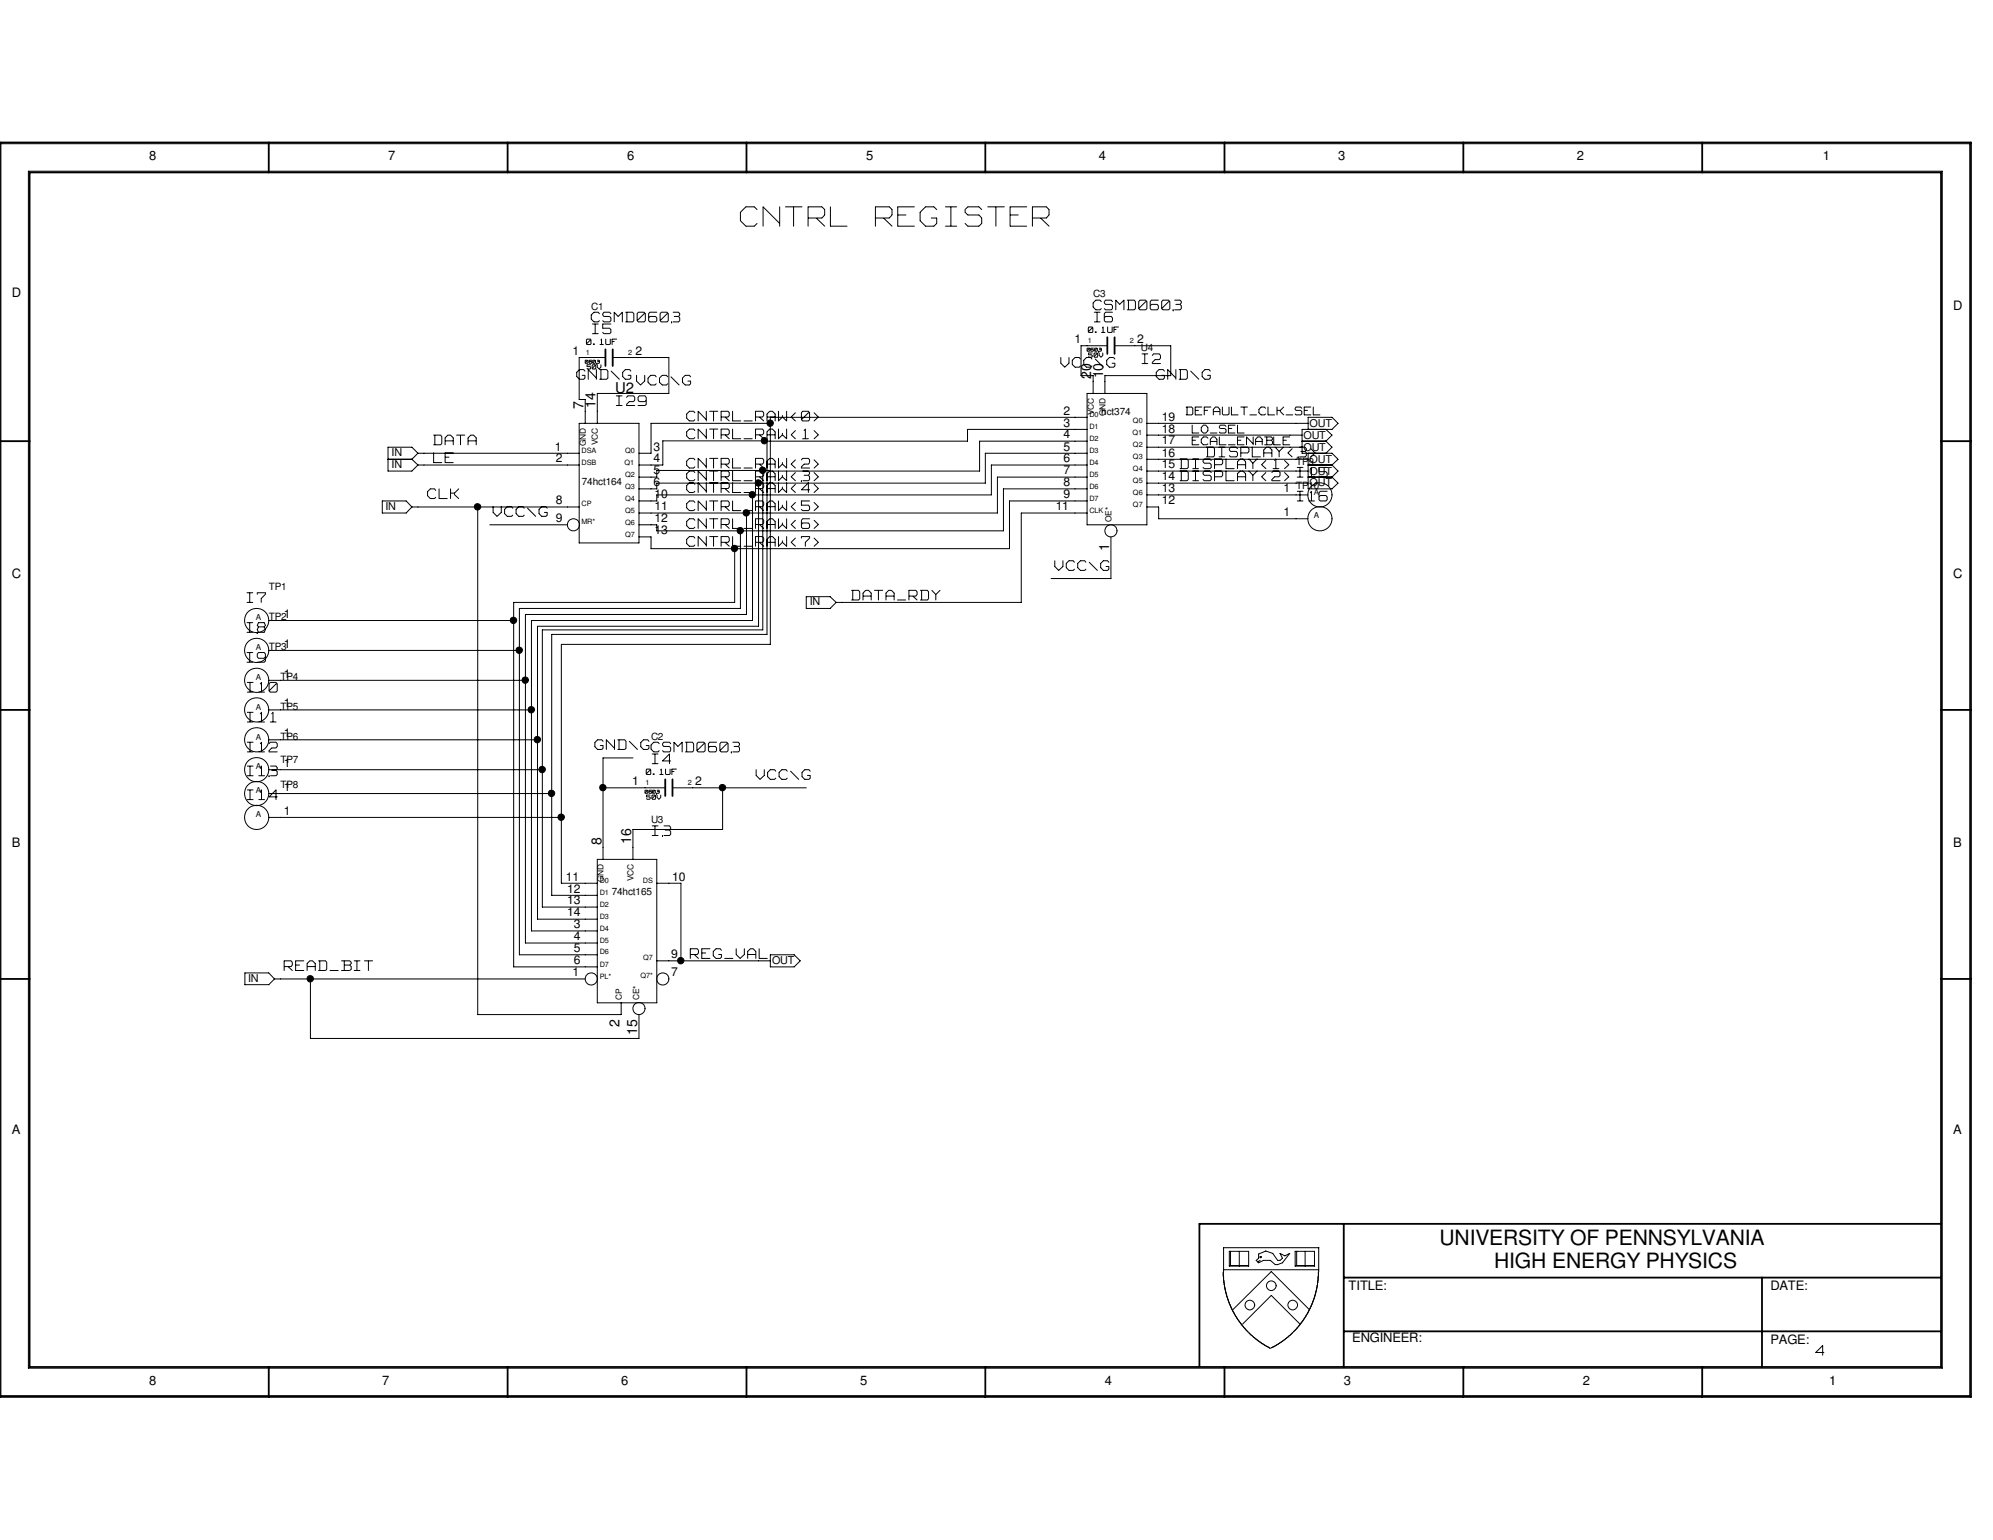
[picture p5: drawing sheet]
<svg xmlns="http://www.w3.org/2000/svg" width="279mm" height="216mm" viewBox="0 0 279 216" stroke-linecap="round" stroke-linejoin="round" font-family="sans-serif">
<defs><g id="words">
<text font-size="5.2" fill="#fff" x="103.8" y="32.3">CNTRL REGISTER</text>
<g font-size="3">
<text x="201.8" y="174.6">UNIVERSITY OF PENNSYLVANIA</text>
<text x="209.5" y="177.8">HIGH ENERGY PHYSICS</text>
</g>
<g font-size="2.6" fill="#fff">
<text x="82.9" y="45.4">CSMD0603</text>
<text x="83.1" y="47">I5</text>
<text x="153.2" y="43.7">CSMD0603</text>
<text x="153.4" y="45.4">I6</text>
<text x="80.9" y="53.4">GND\G</text>
<text x="148.7" y="51.7">VCC\G</text>
<text x="160.1" y="51.2">I2</text>
<text x="162.1" y="53.4">GND\G</text>
<text x="86.4" y="57.1">I29</text>
<text x="89.2" y="54.2">VCC\G</text>
<text x="96.3" y="59.3">CNTRL_RAW&lt;0&gt;</text>
<text x="60.8" y="62.6">DATA</text>
<text x="60.8" y="65.1">LE</text>
<text x="96.3" y="65.9">CNTRL_RAW&lt;2&gt;</text>
<text x="96.3" y="61.8">CNTRL_RAW&lt;1&gt;</text>
<text x="165.4" y="66">DISPLAY&lt;1&gt;</text>
<text x="169.1" y="64.3">DISPLAY&lt;3&gt;</text>
<text x="59.9" y="70.1">CLK</text>
<text x="96.3" y="67.6">CNTRL_RAW&lt;3&gt;</text>
<text x="96.3" y="69.3">CNTRL_RAW&lt;4&gt;</text>
<text x="96.3" y="71.8">CNTRL_RAW&lt;5&gt;</text>
<text x="165.4" y="67.6">DISPLAY&lt;2&gt; I15</text>
<text x="181.9" y="70.5">I16</text>
<text x="69.1" y="72.6">VCC\G</text>
<text x="96.3" y="74.3">CNTRL_RAW&lt;6&gt;</text>
<text x="96.3" y="76.8">CNTRL_RAW&lt;7&gt;</text>
<text x="147.9" y="80.2">VCC\G</text>
<text x="34.6" y="88.9">I8</text>
<text x="34.6" y="84.7">I7</text>
<text x="119.4" y="84.4">DATA_RDY</text>
<text x="34.6" y="93.1">I9</text>
<text x="34.7" y="97.3">I10</text>
<text x="34.7" y="101.5">I11</text>
<text x="34.7" y="105.7">I12</text>
<text x="83.4" y="105.3">GND\GCSMD0603</text>
<text x="91.4" y="107.3">I4</text>
<text x="34.7" y="109">I13</text>
<text x="34.7" y="112.4">I14</text>
<text x="106" y="109.5">VCC\G</text>
<text x="91.4" y="117.4">I3</text>
<text x="39.8" y="136.3">READ_BIT</text>
<text x="96.8" y="134.6">REG_VAL</text>
<text x="254.6" y="190.2">4</text>
</g>
<text font-size="2.1" x="86.2" y="55.2">U2</text>
<g font-size="2.1" fill="#fff">
<text x="166.3" y="58.4">DEFAULT_CLK_SEL</text>
<text x="167.1" y="62.6">ECAL_ENABLE</text>
<text x="167.1" y="60.9">LO_SEL</text>
</g>
<g font-size="2">
<text x="153" y="53.2" transform="rotate(-90 153 53.2)">20</text>
<text x="154.6" y="53" transform="rotate(-90 154.6 53)">10</text>
<text x="81.8" y="57.3" transform="rotate(-90 81.8 57.3)">7</text>
<text x="83.5" y="57.2" transform="rotate(-90 83.5 57.2)">14</text>
<text x="155.5" y="77.2" transform="rotate(-90 155.5 77.2)">1</text>
<text x="84.3" y="118.4" transform="rotate(-90 84.3 118.4)">8</text>
<text x="88.5" y="118.3" transform="rotate(-90 88.5 118.3)">16</text>
<text x="86.8" y="144" transform="rotate(-90 86.8 144)">2</text>
<text x="89.3" y="145.1" transform="rotate(-90 89.3 145.1)">15</text>
</g>
<g font-size="1.8">
<text x="20.9" y="22.5">8</text>
<text x="54.4" y="22.5">7</text>
<text x="87.9" y="22.5">6</text>
<text x="121.4" y="22.5">5</text>
<text x="154.1" y="22.5">4</text>
<text x="187.6" y="22.5">3</text>
<text x="221.1" y="22.5">2</text>
<text x="255.6" y="22.5">1</text>
<text x="1.7" y="41.7">D</text>
<text x="273.8" y="43.4">D</text>
<text x="1.7" y="81.1">C</text>
<text x="273.8" y="81.1">C</text>
<text x="1.7" y="118.7">B</text>
<text x="273.8" y="118.7">B</text>
<text x="1.7" y="159">A</text>
<text x="273.8" y="159">A</text>
<text x="189.1" y="180.9">TITLE:</text>
<text x="248.2" y="180.9">DATE:</text>
<text x="189.6" y="188.1">ENGINEER:</text>
<text x="248.2" y="188.4">PAGE:</text>
<text x="20.9" y="194.1">8</text>
<text x="53.6" y="194.1">7</text>
<text x="87.1" y="194.1">6</text>
<text x="120.6" y="194.1">5</text>
<text x="154.9" y="194.1">4</text>
<text x="188.4" y="194.1">3</text>
<text x="221.9" y="194.1">2</text>
<text x="256.4" y="194.1">1</text>
</g>
<g font-size="1.7">
<text x="80.3" y="49.7">1</text>
<text x="89.1" y="49.7">2</text>
<text x="150.6" y="48.1">1</text>
<text x="159.4" y="48.1">2</text>
<text x="149.1" y="59.8">3</text>
<text x="149.1" y="58.1">2</text>
<text x="162.9" y="59">19</text>
<text x="77.8" y="63.2">1</text>
<text x="77.9" y="64.8">2</text>
<text x="91.6" y="64.8">4</text>
<text x="91.6" y="63.2">3</text>
<text x="149.1" y="64.8">6</text>
<text x="149.1" y="63.2">5</text>
<text x="149.1" y="61.5">4</text>
<text x="162.9" y="65.7">15</text>
<text x="162.9" y="64">16</text>
<text x="162.9" y="62.3">17</text>
<text x="162.9" y="60.7">18</text>
<text x="77.9" y="70.7">8</text>
<text x="91.6" y="68.2">6</text>
<text x="91.6" y="66.5">5</text>
<text x="91.7" y="71.5">11</text>
<text x="91.7" y="69.8">10</text>
<text x="148" y="71.5">11</text>
<text x="149.1" y="69.8">9</text>
<text x="149.1" y="68.2">8</text>
<text x="149.1" y="66.5">7</text>
<text x="162.9" y="70.7">12</text>
<text x="162.9" y="69">13</text>
<text x="162.9" y="67.4">14</text>
<text x="179.9" y="69">1</text>
<text x="77.9" y="73.2">9</text>
<text x="91.7" y="74.9">13</text>
<text x="91.7" y="73.2">12</text>
<text x="179.9" y="72.3">1</text>
<text x="39.8" y="86.6">1</text>
<text x="39.8" y="95">1</text>
<text x="39.8" y="90.8">1</text>
<text x="39.8" y="99.1">1</text>
<text x="39.8" y="107.5">1</text>
<text x="39.8" y="103.3">1</text>
<text x="39.8" y="110.9">1</text>
<text x="88.6" y="110.1">1</text>
<text x="97.5" y="110.1">2</text>
<text x="39.8" y="114.3">1</text>
<text x="79.3" y="123.4">11</text>
<text x="79.5" y="125.1">12</text>
<text x="94.2" y="123.4">10</text>
<text x="79.5" y="128.5">14</text>
<text x="79.5" y="126.8">13</text>
<text x="80.4" y="131.8">4</text>
<text x="80.4" y="130.1">3</text>
<text x="80.3" y="136.9">1</text>
<text x="80.4" y="135.2">6</text>
<text x="80.4" y="133.5">5</text>
<text x="94.1" y="136.9">7</text>
<text x="94.1" y="134.3">9</text>
</g>
<g font-size="1.5" fill="#fff">
<text x="152.6" y="46.7">0.1UF</text>
<text x="82.2" y="48.4">0.1UF</text>
<text x="90.6" y="108.7">0.1UF</text>
</g>
<g font-size="1.5">
<text x="183.6" y="59.9">OUT</text>
<text x="54.9" y="65.6">IN</text>
<text x="54.9" y="64">IN</text>
<text x="182.8" y="63.2">OUT</text>
<text x="182.8" y="61.5">OUT</text>
<text x="54.1" y="71.5">IN</text>
<text x="183.6" y="68.2">OUT</text>
<text x="183.6" y="66.5">OUT</text>
<text x="113.5" y="84.9">IN</text>
<text x="34.8" y="137.7">IN</text>
<text x="108.2" y="135.2">OUT</text>
</g>
<g font-size="1.4">
<text x="153.2" y="41.7">C3</text>
<text x="82.9" y="43.4">C1</text>
<text x="159.9" y="49.3">U4</text>
<text x="154.4" y="58.2">hct374</text>
<text x="181.7" y="65.2">TP9OUT</text>
<text x="81.6" y="67.9">74hct164</text>
<text x="181.7" y="68.5">TP10</text>
<text x="37.7" y="82.8">TP1</text>
<text x="37.7" y="87">TP2</text>
<text x="37.7" y="91.1">TP3</text>
<text x="39.3" y="95.3">TP4</text>
<text x="39.3" y="99.5">TP5</text>
<text x="39.3" y="107">TP7</text>
<text x="39.3" y="103.7">TP6</text>
<text x="91.3" y="103.7">C2</text>
<text x="39.3" y="110.4">TP8</text>
<text x="91.3" y="115.4">U3</text>
<text x="85.8" y="125.5">74hct165</text>
</g>
<g font-size="1.2" fill="#fff">
<text x="82.3" y="51.9">50V</text>
<text x="152.6" y="50.2">50V</text>
<text x="90.6" y="112.2">50V</text>
</g>
<g font-size="1.2">
<text x="153.3" y="58.3" transform="rotate(-90 153.3 58.3)">VCC</text>
<text x="155" y="58.4" transform="rotate(-90 155 58.4)">GND</text>
<text x="82.1" y="62.6" transform="rotate(-90 82.1 62.6)">GND</text>
<text x="83.8" y="62.4" transform="rotate(-90 83.8 62.4)">VCC</text>
<text x="155.8" y="73.2" transform="rotate(-90 155.8 73.2)">OE*</text>
<text x="84.6" y="123.7" transform="rotate(-90 84.6 123.7)">GND</text>
<text x="88.8" y="123.6" transform="rotate(-90 88.8 123.6)">VCC</text>
<text x="87.2" y="140.3" transform="rotate(-90 87.2 140.3)">CP</text>
<text x="89.6" y="140.3" transform="rotate(-90 89.6 140.3)">CE*</text>
</g>
<g font-size="1.1">
<text x="184.2" y="69.3">A</text>
<text x="184.2" y="72.7">A</text>
<text x="35.9" y="87">A</text>
<text x="35.9" y="95.3">A</text>
<text x="35.9" y="91.1">A</text>
<text x="35.9" y="99.5">A</text>
<text x="35.9" y="107.9">A</text>
<text x="35.9" y="103.7">A</text>
<text x="35.9" y="111.2">A</text>
<text x="35.9" y="114.6">A</text>
</g>
<g font-size="1">
<text x="82.1" y="49.8">1</text>
<text x="88.1" y="49.8">2</text>
<text x="152.5" y="48.1">1</text>
<text x="158.4" y="48.1">2</text>
<text x="152.7" y="58.5">D0</text>
<text x="158.8" y="59.3">Q0</text>
<text x="81.5" y="63.5">DSA</text>
<text x="81.5" y="65.2">DSB</text>
<text x="87.5" y="65.2">Q1</text>
<text x="87.6" y="63.5">Q0</text>
<text x="152.7" y="65.2">D4</text>
<text x="152.7" y="63.5">D3</text>
<text x="152.7" y="61.8">D2</text>
<text x="152.7" y="60.2">D1</text>
<text x="158.8" y="61">Q1</text>
<text x="158.8" y="66">Q4</text>
<text x="158.8" y="64.3">Q3</text>
<text x="158.8" y="62.7">Q2</text>
<text x="81.5" y="71">CP</text>
<text x="87.6" y="66.8">Q2</text>
<text x="87.6" y="68.5">Q3</text>
<text x="87.6" y="70.2">Q4</text>
<text x="87.6" y="71.9">Q5</text>
<text x="152.7" y="71.9">CLK</text>
<text x="152.7" y="70.2">D7</text>
<text x="152.7" y="68.5">D6</text>
<text x="152.7" y="66.8">D5</text>
<text x="158.8" y="71">Q7</text>
<text x="158.8" y="69.3">Q6</text>
<text x="158.8" y="67.7">Q5</text>
<text x="81.5" y="73.5">MR*</text>
<text x="87.6" y="73.5">Q6</text>
<text x="87.6" y="75.2">Q7</text>
<text x="90.5" y="110.1">1</text>
<text x="96.4" y="110.1">2</text>
<text x="84.1" y="125.5">D1</text>
<text x="84.1" y="123.8">D0</text>
<text x="90.1" y="123.8">DS</text>
<text x="84.1" y="130.5">D4</text>
<text x="84.1" y="128.8">D3</text>
<text x="84.1" y="127.1">D2</text>
<text x="84.1" y="137.2">PL*</text>
<text x="84.1" y="135.5">D7</text>
<text x="84.1" y="133.8">D6</text>
<text x="84.1" y="132.2">D5</text>
<text x="89.8" y="137.2">Q7*</text>
<text x="90.2" y="134.6">Q7</text>
</g>
<g font-size=".8" fill="#fff">
<text x="82" y="51">0603</text>
<text x="152.4" y="49.3">0603</text>
<text x="90.4" y="111.3">0603</text>
</g>
</g></defs>
<g fill="none" stroke="#000" stroke-width=".25">
<path d="M0 20h276.3v175.8h-276.3zM37.7 20v4.2M71.2 20v4.2M104.6 20v4.2M138.1 20v4.2M171.7 20v4.2M205.1 20v4.2M238.6 20v4.2M4.1 24.2h268v167.4h-268zM84.9 49v2.3M85.9 49v2.3M155.2 47.3v2.3"/>
<path d="M156.3 47.3v2.3M0 61.8h4.1M272.1 61.8h4.2M0 99.5h4.1M272.1 99.5h4.2M93.3 109.3v2.3M94.3 109.3v2.3M0 137.2h4.1M272.1 137.2h4.2M188.4 179.1h83.7M188.4 171.6v20M247 179.1v12.5"/>
<path d="M272.1 171.6h-104v19.9M37.7 191.6v4.2M71.2 191.6v4.2M104.6 191.6v4.2M138.1 191.6v4.2M171.7 191.6v4.2M188.4 186.6h83.7M205.1 191.6v4.2M238.6 191.6v4.2"/>
</g>
<g fill="none" stroke="#000" stroke-width=".14">
<path d="M.1 20.2h276v175.5h-276zM4 24h268.3v167.8h-268.3zM103.8 29.8v1.1M103.8 30.9l.8 .8M104.6 29l-.8 .8M104.6 29h1.1M104.6 31.7h1.1M105.7 29l.4 .4M106.1 31.3l-.4 .4M107 29l2.3 2.3M107 29v2.7M109.3 29v2.7"/>
<path d="M110.1 29h2.3M111.3 29v2.7M113.3 29h1.9M113.3 29v2.7M113.3 30.6h1.9M114.5 30.6l1.1 1.1M115.2 29l.4 .4M115.6 30.1l-.4 .5M115.6 29.4v.7M116.4 29v2.7M116.5 31.7h2.2M122.7 29h1.9"/>
<path d="M122.7 29v2.7M122.8 30.6h1.8M123.9 30.6l1.2 1.1M124.7 29l.4 .4M125.1 30.1l-.4 .5M125.1 29.4v.7M125.9 29h2.3M125.9 29v2.7M125.9 30.1h1.1M125.9 31.7h2.3M129 29.8v1.1M129 30.9l.8 .8"/>
<path d="M129.8 29l-.8 .8M129.8 29h1.1M129.8 31.7h1.1M130.6 30.6h.7M130.9 29l.4 .4M131.3 31.3l-.4 .4M131.3 30.6v.7M132.5 29h1.6M132.5 31.7h1.6M133.3 29v2.7M135.3 29.4v.3M135.3 29.8l.4 .3"/>
<path d="M135.3 31.3l.4 .4M135.7 29l-.4 .3M135.7 29h1.5M135.7 30.1h1.5M135.7 31.7h1.5M137.2 29l.4 .4M137.2 30.1l.4 .5M137.6 30.6v.7M137.6 31.3l-.4 .4M138.5 29h2.3M139.6 29v2.7M141.6 29h2.3"/>
<path d="M141.6 29v2.7M141.6 30.1h1.1M141.6 31.7h2.3M144.7 29h1.9M144.7 29v2.7M144.8 30.6h1.8M145.9 30.6l1.2 1.1M146.7 29l.4 .4M147.1 30.1l-.4 .5M147.1 29.4v.7M80.9 52.2v.5M80.9 52.8l.3 .4"/>
<path d="M81.2 59.4h8.4v16.7h-8.4zM81.2 51.8l-.3 .4M81.3 51.8h.5M81.3 53.2h.5M81.6 52.6h.4M81.8 51.8l.2 .2M82 53l-.2 .2M82 52.6v.4M82 50.9h.1M82 50.6v.2M82.1 50.5h-.1M82.1 50.9h.2"/>
<path d="M82.1 50.5h.2M82.2 48.2l.1 .1M82.2 47.7v.5M82.3 51.6l.1 .1M82.3 51.1v.3M82.3 50.6l-.2 .2M82.3 47.5l-.1 .2M82.3 51.1h.5M82.3 51.4h.4M82.3 50.5h.1M82.3 48.3h.4M82.3 47.5h.4"/>
<path d="M82.4 51.7h.3M82.4 50.9h-.1M82.4 50.6v.2M82.5 51.8l1.1 1.2M82.5 51.9v1.3M82.6 50.9h.1M82.6 50.6v.2M82.6 50.7h.1M82.6 50.5h.1M82.7 50.9h.1M82.7 50.7h.1M82.7 50.5h.3"/>
<path d="M82.7 51.4l.1 .1M82.7 47.7l-.4 .5M82.8 47.7h.1M82.8 47.5v.2M82.8 51.6l-.1 .1M82.8 51.5v.1M82.8 48.2v.1M82.8 47.7v.5M82.9 50.7l.1 .1M82.9 44.2v.5M82.9 44.7l.4 .4M83 50.8h.1"/>
<path d="M83 50.9h-.1M83 51.6l.1 .1M83 51.3v.3M83.1 46.8h.8M83.1 45.4h.8M83.1 51.1l-.1 .1M83.1 50.9h.1M83.1 50.6v.2M83.1 51.7h.3M83.1 51.1h.3M83.1 50.5h.1M83.2 50.9h.2"/>
<path d="M83.2 50.5h.2M83.2 48.2h.1M83.2 48.3h.1M83.3 43.8l-.4 .4M83.3 48.2v.1M83.3 45.1h.5M83.3 43.8h.5M83.4 50.6l-.3 .2M83.4 50.5h.1M83.4 51.3l-.3 .3M83.4 51.2h.1M83.4 51.1l.1 .1"/>
<path d="M83.4 45.5v1.2M83.5 50.9h-.1M83.5 50.6v.2M83.5 51.6l-.1 .1M83.5 51.3v.3M83.6 51.8v1.4M83.7 50.9h.1M83.7 51.5l.2 .2M83.7 51.1v.3M83.7 50.9h.2M83.7 50.5h.2M83.8 50.7h.1"/>
<path d="M83.9 43.8l.1 .2M83.9 50.5h.1M84 50.7v.1M84 50.6h.1M84 50.8h.1M84 50.9h-.1M84 50.6l-.1 .1M84 45l-.1 .1M84.1 51.8h.9M84.1 53.2h.9M84.1 48.3h.5M84.2 51.5l-.2 .2"/>
<path d="M84.2 51.1v.3M84.2 51.9v1.2M84.3 47.5l-.1 .2M84.3 47.6v.7M84.5 46.6l.2 .2M84.5 44v.1M84.5 45.4v.6M84.5 44.2l.2 .2M84.5 45l.2 .1M84.5 46h.9M84.5 45.4h1.1M84.7 43.8l-.2 .1"/>
<path d="M84.7 44.4h.7M84.7 45.1h.7M84.7 43.8h.7M84.7 46.8h.7M84.9 50.1h-3.7v5.9h.8v3.4M84.9 48.2l.1 .1M84.9 47.5v.7M85 48.3h.4M85 51.8l.2 .2M85.2 53l-.2 .2M85.2 52.1v.9M85.5 46l.1 .2"/>
<path d="M85.5 43.8l.1 .2M85.5 44.4l.1 .2M85.6 48.2l-.1 .1M85.6 47.5v.7M85.6 46.6l-.1 .2M85.6 44.6v.3M85.6 46.3v.3M85.6 45l-.1 .1M85.7 52l1.1 1.2M85.8 47.5h.6M85.8 47.6v.7M85.9 47.9h.2"/>
<path d="M85.9 50.1h7.9v5.1h-10.1v4.2M86.1 43.8l.5 .5M86.1 43.8v1.3M86.4 55.5h.8M86.4 56.9h.8M86.8 55.5v1.3M87.2 43.8l-.5 .6M87.2 43.8v1.3M87.3 52.2v.5M87.3 52.8l.4 .4M87.7 51.8l-.4 .4M87.7 45.1h.9"/>
<path d="M87.7 43.8h.9M87.7 51.8h.5M87.7 53.2h.5M87.8 56.7v.2M87.9 43.8v1.3M87.9 56.9h1.1M88 55.5l-.2 .2M88.1 52.6h.3M88.1 55.5h.7M88.2 56.3l-.4 .4M88.3 51.8l.1 .2M88.3 56.3h.5"/>
<path d="M88.4 53l-.1 .2M88.4 52.6v.4M88.7 43.8l.2 .2M88.8 55.5l.2 .2M88.9 45l-.2 .1M88.9 44v.9M89 55.8v.2M89 56.1l-.2 .2M89.2 53.4l.5 .5M89.2 52.6v.8M89.3 45l.2 .1M89.3 44v.9"/>
<path d="M89.5 56.1l.1 .2M89.5 55.8v.2M89.5 56.9h.9M89.5 43.8l-.2 .2M89.5 45.1h.8M89.5 43.8h.8M89.6 55.5l-.1 .2M89.7 56.3h.7M89.7 55.5h.7M90.3 44l-.9 .9M90.3 44h.1M90.3 43.8l.2 .2"/>
<path d="M90.4 52.6v.8M90.4 53.4l-.6 .6M90.4 55.5l.2 .2M90.5 45l-.2 .1M90.5 44v.9M90.6 56.1l-.2 .2M90.6 56.7l-.2 .2M90.6 55.8v.8M90.8 53v.6M90.8 53.6l.4 .4M90.9 45l.2 .1M90.9 44v.9"/>
<path d="M91.1 44.4l-.1 .1M91.1 43.8l-.2 .2M91.1 44.4h.8M91.1 45.1h.8M91.1 43.8h1M91.2 52.6l-.4 .4M91.3 52.6h.5M91.3 54h.5M91.8 52.6l.2 .2M91.9 44.4l.2 .2M92 53.8l-.2 .2M92.1 44.6v.3"/>
<path d="M92.1 45l-.2 .1M92.5 53v.6M92.5 53.6l.3 .4M92.5 45l.2 .1M92.5 44v.9M92.7 43.8l-.2 .2M92.8 45.1h.7M92.8 43.8h.7M92.8 52.6l-.3 .4M92.9 52.6h.5M92.9 54h.5M93.4 52.6l.2 .2"/>
<path d="M93.5 44l-.9 .9M93.5 44h.1M93.5 43.8l.2 .2M93.6 53.8l-.2 .2M93.7 45l-.2 .1M93.7 44v.9M94.1 52.8l1.1 1.2M94.1 45.1h.1M94.4 45.1h.7M94.4 43.8h.7M94.5 44.4h.6M95.1 43.8l.2 .2"/>
<path d="M95.2 44.4l.1 .2M95.3 44v.1M95.3 44.6v.3M95.3 45l-.2 .1M95.3 44.2l-.2 .2M95.7 53v.6M95.7 53.6l.4 .4M96.1 52.6l-.4 .4M96.1 52.6h.5M96.1 54h.5M96.3 58.1v.5M96.3 58.6l.3 .4"/>
<path d="M96.4 53.4h.4M96.6 52.6l.2 .2M96.6 57.7l-.3 .3M96.7 57.7h.5M96.7 59h.5M96.8 53.8l-.2 .2M96.8 53.4v.4M97.2 57.7l.2 .2M97.4 58.8l-.2 .2M97.9 57.7v1.3M97.9 57.7l1.1 1.1M99 57.7v1.3"/>
<path d="M99.5 57.7h1.1M100 57.7v1.3M101.1 57.7h.9M101.1 57.7v1.3M101.1 58.5h.9M101.7 58.5l.5 .5M102.1 57.7l.1 .2M102.2 57.9v.3M102.2 58.3l-.1 .2M102.7 57.7v1.3M102.7 59h1.1M104.3 59h1.2"/>
<path d="M105.9 57.7h.9M105.9 57.7v1.3M106 58.5h.8M106.5 58.5l.6 .5M106.9 57.7l.2 .2M107.1 57.9v.3M107.1 58.3l-.2 .2M107.5 58.1v.9M107.6 58.5h1M107.9 57.7l-.4 .3M107.9 57.7h.3M108 59.4h-16.7v4.1h-1.7"/>
<path d="M108.3 57.7l.4 .3M108.7 58.1v.9M109.1 57.7v1.3M109.6 58.5l-.5 .5M109.7 58.3v.1M109.7 58.5l.6 .5M110.3 57.7v1.3M110.9 58.5l.6 .5M111.5 57.9l-.5 .5M112.4 57.9v.9M112.4 58.8l.1 .2M112.5 57.7l-.1 .2"/>
<path d="M112.6 57.7h.7M112.6 59h.7M113.3 57.9l-.9 .9M113.3 57.9h.2M113.3 57.7l.2 .2M113.5 57.9v.9M113.5 58.8l-.2 .2M114.1 57.9l.6 .6M114.7 58.5l-.6 .5M148.7 50.9l.5 .5M148.7 50.1v.8M149.9 50.1v.8"/>
<path d="M149.9 50.9l-.6 .6M150.3 50.5v.6M150.3 51.1l.4 .4M150.7 50.1l-.4 .4M150.7 50.1h.6M150.7 51.5h.6M151.3 50.1l.2 .2M151.5 51.3l-.2 .2M151.9 50.5v.6M151.9 51.1l.4 .4M152.3 50.1l-.4 .4M152.4 50.1h.5"/>
<path d="M152.4 51.5h.5M152.4 49.2h.1M152.4 48.9v.2M152.4 55.2h8.4v18.4h-8.4zM152.4 58.5h-44.4v31.8h-29.3v33.5h5M152.4 48.8v.1M152.5 49.2h.2M152.5 48.8h.2M152.6 46.5l.1 .1M152.6 46v.5M152.6 50l.1 .1M152.6 49.5v.2"/>
<path d="M152.7 49.5h.4M152.7 49.7h.3M152.7 48.9l-.3 .2M152.7 45.8l-.1 .2M152.7 48.9h.1M152.7 48.8l.1 .1M152.7 46.6h.4M152.7 45.8h.4M152.7 50.1h.3M152.8 49.2h-.1M152.8 48.9v.2M152.9 49.2h.1"/>
<path d="M152.9 48.9v.2M152.9 50.1l.2 .2M153 48.8l-.1 .1M153 49h.1M153 49.2h.2M153 49h.2M153 48.8h.3M153 49.7l.1 .1M153.1 51.3l-.2 .2M153.1 46l-.5 .5M153.1 50l-.1 .1M153.1 49.9v.1"/>
<path d="M153.1 46h.1M153.1 45.8l.1 .2M153.2 46.5l-.1 .1M153.2 49l.1 .1M153.2 46v.5M153.2 42.5v.5M153.2 43.1l.4 .3M153.3 49.1h.1M153.3 49.2h-.1M153.4 50l.1 .1M153.4 49.6v.4M153.4 45.1h.8"/>
<path d="M153.4 43.8h.8M153.5 49.2h.1M153.5 49.5l-.1 .1M153.5 48.9v.2M153.5 48.8v.1M153.5 50.1h.3M153.5 49.5h.3M153.5 49.2h.2M153.5 48.8h.2M153.5 50.3l1.2 1.2M153.5 46.5h.1M153.5 46.6h.1"/>
<path d="M153.6 46.6h.1M153.6 42.1l-.4 .4M153.7 46.5v.1M153.7 43.4h.5M153.7 42.1h.5M153.7 48.9l-.2 .2M153.8 48.9h.1M153.8 48.8v.1M153.8 49.6l-.4 .4M153.8 49.6h.1M153.8 49.5l.1 .1M153.8 43.8v1.3"/>
<path d="M153.8 49.2h.1M153.8 48.9v.2M153.9 50l-.1 .1M153.9 49.6v.4M154 49.2h.1M154.1 49.8l.2 .2M154.1 49.5v.3M154.1 49.2h.2M154.1 48.8h.2M154.1 49h.2M154.2 42.1l.2 .2M154.3 48.8l.1 .1"/>
<path d="M154.3 49l.1 .1M154.4 48.9h.1M154.4 43.3l-.2 .1M154.4 49.1h.1M154.4 49.2h-.1M154.4 48.9l-.1 .1M154.4 46.6h.5M154.6 49.5v.3M154.6 49.8l-.3 .3M154.6 45.8v.2M154.6 45.9v.7M154.8 45l.2 .1"/>
<path d="M154.8 42.3v.1M154.8 44v.9M154.8 42.5l.2 .2M154.8 43.3l.2 .1M155 44.4l-.1 .1M155 43.8l-.2 .2M155 42.1l-.1 .1M155 44.4h.7M155 45.1h.7M155 43.8h1M155 43.4h.7M155 42.7h.7"/>
<path d="M155 42.1h.7M155.2 50.5v.6M155.2 51.1l.3 .4M155.2 48.5h-3.6v4.2h1.6v2.5M155.3 46.5l.1 .1M155.3 45.8v.7M155.4 46.6h.4M155.5 50.1l-.3 .4M155.6 50.1h.5M155.6 51.5h.5M155.8 44.4l.2 .2M155.8 42.1l.2 .2"/>
<path d="M155.8 42.7l.2 .2M155.9 50.9h.4M155.9 46.5l-.1 .1M155.9 45.8v.7M156 42.9v.3M156 44.6v.3M156 45l-.2 .1M156 43.3l-.2 .1M156.1 50.1l.2 .2M156.2 45.8h.6M156.2 45.9v.7M156.2 46.2h.3"/>
<path d="M156.3 48.5h7.8v4.2h-9.2v2.5M156.3 51.3l-.2 .2M156.3 50.9v.4M156.4 42.1l.5 .5M156.4 42.1v1.3M157.6 42.1v1.3M157.6 42.1l-.6 .6M158 43.4h1M158 42.1h1M158.2 42.1v1.3M159 42.1l.2 .2M159.2 43.3l-.2 .1"/>
<path d="M159.2 42.3v.9M159.6 43.3l.2 .1M159.6 42.3v.9M159.8 42.1l-.2 .2M159.9 43.4h.7M159.9 42.1h.7M160.1 49.6h.8M160.1 51h.8M160.5 49.7v1.2M160.6 42.3l-.9 .9M160.6 42.3h.1M160.6 42.1l.2 .2"/>
<path d="M160.8 43.3l-.2 .1M160.8 59.4h22.6M160.8 42.3v.9M161.2 43.3l.2 .1M161.2 42.3v.9M161.4 42.7l-.1 .1M161.4 42.1l-.2 .2M161.5 43.4h.7M161.5 42.7h.7M161.5 42.1h.9M161.5 50.8v.2M161.6 51h1.1"/>
<path d="M161.7 49.6l-.2 .2M161.8 49.6h.7M161.9 50.4l-.4 .4M162 50.4h.5M162.1 52.2v.5M162.1 52.8l.4 .4M162.2 42.7l.2 .2M162.4 43.3l-.2 .1M162.4 42.9v.3M162.5 51.8l-.4 .4M162.5 49.6l.2 .2M162.5 51.8h.5"/>
<path d="M162.5 53.2h.5M162.7 49.9v.3M162.7 50.2l-.2 .2M162.9 52.6h.3M162.9 43.3l.1 .1M162.9 42.3v.9M163 42.1l-.1 .2M163.1 51.8l.1 .2M163.1 43.4h.7M163.1 42.1h.7M163.2 53l-.1 .2M163.2 52.6v.4"/>
<path d="M163.7 51.8l1.1 1.2M163.7 51.9v1.3M163.8 42.3l-.9 .9M163.8 42.3h.2M163.8 42.1l.2 .2M164 43.3l-.2 .1M164 42.3v.9M164.5 43.4h.1M164.7 43.4h.7M164.7 42.1h.7M164.8 51.8v1.4M164.8 42.7h.6"/>
<path d="M165.3 51.8h.9M165.3 53.2h.9M165.4 42.1l.2 .2M165.5 42.7l.1 .2M165.5 51.9v1.2M165.6 43.3l-.2 .1M165.6 42.3v.1M165.6 42.9v.3M165.6 42.5l-.2 .2M166.3 51.8l.2 .2M166.3 57.1h.7M166.3 58.2h.7"/>
<path d="M166.4 57.1v1M166.5 53l-.2 .2M166.5 52.1v.9M166.9 52l1.2 1.2M167 57.1l.2 .1M167.1 59.6v1.1M167.2 58l-.2 .2M167.2 57.3v.7M167.6 57.1h.9M167.6 57.1v1.1M167.6 58.2h.9M167.6 57.5h.4"/>
<path d="M168.4 60v.4M168.5 52.2v.5M168.5 52.8l.4 .4M168.7 59.6l-.3 .3M168.7 59.6h.3M168.8 57.1h1M168.8 57.1v1.1M168.9 57.5h.4M168.9 51.8l-.4 .4M169 51.8h.5M169 53.2h.5M169 59.6l.3 .3"/>
<path d="M169.3 52.6h.3M169.3 60v.4M169.5 51.8l.2 .2M169.7 53l-.2 .2M169.7 52.6v.4M170.1 57.4v.8M170.1 57.7h.9M170.4 57.1l-.3 .3M170.4 57.1h.3M170.7 57.1l.3 .3M170.9 59.8v.1M170.9 59.9l.2 .2"/>
<path d="M171 57.4v.8M171.1 59.6l-.1 .1M171.1 59.6h.6M171.4 58l.1 .2M171.4 57.1v.9M171.5 58.2h.6M171.7 59.6l.2 .2M172.2 59.6v1.1M172.2 59.6h.9M172.3 57.1v.9M172.3 58l-.2 .2M172.6 57.1v1.1"/>
<path d="M172.7 58.2h.9M173.5 59.6v1.1M173.9 57.1h1M174.4 57.1v1.1M175.2 58.2h.9M176.5 57.4v.4M176.5 57.9l.3 .3M176.8 57.1l-.3 .3M176.8 57.1h.4M176.8 58.2h.4M177.2 57.1l.2 .1M177.4 58l-.2 .2"/>
<path d="M177.8 57.1v1.1M177.8 58.2h.9M179 57.1v1.1M179.1 57.5h.4M179.5 57.6v.1M179.5 57.7l.5 .5M180 57.1l-.5 .4M180.3 58.2h.9M181.6 57.2v.2M181.6 57.4l.1 .1M181.6 58l.1 .2M181.7 57.1l-.1 .1"/>
<path d="M181.7 57.1h.6M181.7 58.2h.6M181.7 57.5h.6M182.3 57.1l.2 .1M182.3 57.5l.2 .2M182.5 57.7v.3M182.5 58l-.2 .2M182.8 57.1h1M182.8 57.1v1.1M182.9 58.2h.9M182.9 57.5h.4M184.1 57.1v1.1"/>
<path d="M184.1 58.2h.9M53.6 70.2h3.3l.8 .9-.8 .8h-3.3zM54.4 64.4h3.3M57.7 71.1h23.5M57.7 64.4l.9 .8M58.6 63.5l-.9-.8h-3.3v3.3h3.3l.9-.8M58.6 63.5h22.6M58.6 65.2h22.6M58.6 63.5l-.9 .9M59.9 69v.5M59.9 69.5l.4 .4M60.3 68.5l-.4 .4"/>
<path d="M60.4 68.5h.5M60.4 69.9h.5M60.8 61h.9M60.8 62.4h.9M60.8 63.5v1.4M60.8 64.9h1.1M60.9 68.5l.2 .2M61 61v1.3M61.1 69.7l-.2 .2M61.6 68.5v1.4M61.6 69.9h1.1M61.8 61l.1 .2"/>
<path d="M61.9 62.2l-.1 .2M61.9 61.3v.8M62.4 63.5h1.1M62.4 61.4v1M62.4 63.5v1.4M62.4 61.8h1.1M62.4 64.1h.5M62.4 64.9h1.1M62.8 61l-.4 .4M62.8 61h.3M63.2 68.5v1.4M63.2 61l.3 .4"/>
<path d="M63.2 69.1h.5M63.5 61.4v1M63.7 69.2v.1M63.8 69.4l.5 .5M64 61h1.2M64.3 68.5l-.6 .6M64.6 61v1.4M65.6 61.4v1M65.7 61.8h1M66 61l-.4 .4M66 61h.3M66.4 61l.4 .4"/>
<path d="M66.8 61.4v1M67 71.1v71.1h20.1v-1.6M68.7 73.6h10.8M69.1 71.8l.5 .5M69.1 71v.8M70.3 71v.8M70.3 71.8l-.6 .6M70.7 71.5v.5M70.7 72l.4 .4M71.1 71l-.4 .4M71.2 71h.5M71.2 72.4h.5"/>
<path d="M71.7 71l.2 .2M71.9 72.2l-.2 .2M72.3 72l.4 .4M72.3 71.5v.5M72.7 71l-.4 .4M72.8 71h.5M72.8 72.4h.5M73.3 71l.2 .2M73.5 72.2l-.2 .2M74 71.2l1.1 1.2M75.6 71.5v.5M75.6 72l.3 .4"/>
<path d="M75.9 71l-.3 .4M76 71h.5M76 72.4h.5M76.3 71.8h.4M76.5 71l.2 .2M76.7 72.2l-.2 .2M76.7 71.8v.4M89.6 65.2h3.3v-3.4h14.6v27.1h-30.2v36.6h6.4M96.3 60.6v.5M96.3 64.7v.5M96.3 66.5v.5M96.3 68.1v.5"/>
<path d="M96.3 70.7v.5M96.3 73.2v.5M96.3 75.6v.6M96.3 76.2l.3 .4M96.3 71.2l.3 .4M96.3 68.7l.3 .3M96.3 61.1l.3 .4M96.3 67l.3 .4M96.3 73.7l.3 .4M96.3 65.2l.3 .4M96.6 75.2l-.3 .4M96.6 70.2l-.3 .4"/>
<path d="M96.6 67.7l-.3 .4M96.6 60.2l-.3 .3M96.6 66l-.3 .4M96.6 72.7l-.3 .4M96.6 64.3l-.3 .3M96.7 66h.5M96.7 75.2h.5M96.7 70.2h.5M96.7 67.7h.5M96.7 60.2h.5M96.7 72.7h.5M96.7 64.3h.5"/>
<path d="M96.7 67.4h.5M96.7 76.6h.5M96.7 71.6h.5M96.7 69h.5M96.7 61.5h.5M96.7 74.1h.5M96.7 65.6h.5M97.2 66l.2 .3M97.2 75.2l.2 .2M97.2 70.2l.2 .2M97.2 67.7l.2 .2M97.2 60.2l.2 .2"/>
<path d="M97.2 72.7l.2 .2M97.2 64.3l.2 .2M97.4 76.4l-.2 .2M97.4 71.4l-.2 .2M97.4 68.9l-.2 .1M97.4 61.3l-.2 .2M97.4 67.2l-.2 .2M97.4 73.9l-.2 .2M97.4 65.4l-.2 .2M97.9 75.2l1.1 1.2M97.9 60.2v1.3M97.9 64.3v1.3"/>
<path d="M97.9 66.1v1.3M97.9 67.7v1.3M97.9 70.3v1.3M97.9 72.8v1.3M97.9 75.3v1.3M97.9 70.2l1.1 1.2M97.9 67.7l1.1 1.1M97.9 60.2l1.1 1.1M97.9 66l1.1 1.2M97.9 72.7l1.1 1.2M97.9 64.3l1.1 1.1M99 60.2v1.3"/>
<path d="M99 64.3v1.3M99 66v1.4M99 67.7v1.3M99 70.2v1.4M99 72.7v1.4M99 75.2v1.4M99.5 66h1.1M99.5 75.2h1.1M99.5 70.2h1.1M99.5 67.7h1.1M99.5 60.2h1.1M99.5 72.7h1.1"/>
<path d="M99.5 64.3h1.1M100 60.2v1.3M100 64.3v1.3M100 66.1v1.3M100 67.7v1.3M100 70.3v1.3M100 72.8v1.3M100 75.3v1.3M101.1 66h.9M101.1 75.2h.9M101.1 70.2h.9M101.1 67.7h.9"/>
<path d="M101.1 60.2h.9M101.1 72.7h.9M101.1 64.3h.9M101.1 60.2v1.3M101.1 64.3v1.3M101.1 66.1v1.3M101.1 67.7v1.3M101.1 70.3v1.3M101.1 72.8v1.3M101.1 75.3v1.3M101.1 66.8h.9M101.1 71h.9"/>
<path d="M101.1 76h.9M101.1 68.5h.9M101.1 61h.9M101.1 73.5h.9M101.1 65.1h.9M101.7 76.1l.5 .5M101.7 71.1l.5 .5M101.7 68.5l.5 .5M101.7 61l.5 .5M101.7 66.9l.5 .5M101.7 73.6l.5 .5M101.7 65.1l.5 .5"/>
<path d="M102.1 75.2l.1 .2M102.1 70.2l.1 .2M102.1 67.7l.1 .2M102.1 60.2l.1 .2M102.1 66l.1 .3M102.1 72.7l.1 .2M102.1 64.3l.1 .2M102.2 75.8l-.1 .2M102.2 60.4v.3M102.2 64.5v.3M102.2 66.3v.3M102.2 67.9v.3"/>
<path d="M102.2 70.5v.3M102.2 73v.3M102.2 75.5v.3M102.2 70.8l-.1 .2M102.2 68.3l-.1 .2M102.2 60.7l-.1 .3M102.2 66.6l-.1 .2M102.2 73.3l-.1 .2M102.2 64.9l-.1 .2M102.7 60.2v1.3M102.7 64.3v1.3M102.7 66v1.4"/>
<path d="M102.7 67.7v1.3M102.7 70.2v1.4M102.7 72.7v1.4M102.7 75.2v1.4M102.7 67.4h1.1M102.7 76.6h1.1M102.7 71.6h1.1M102.7 69h1.1M102.7 61.5h1.1M102.7 74.1h1.1M102.7 65.6h1.1M103 76.9v7.6h-31v51.1h11.7"/>
<path d="M103.8 74.4v10.9h-31v48.6h10.9M104.3 67.4h1.2M104.3 76.6h1.2M104.3 71.6h1.2M104.3 69h1.2M104.3 61.5h1.2M104.3 74.1h1.2M104.3 65.6h1.2M104.6 71.9v14.2h-30.9v46.1h10M105.5 69.4v17.6h-31v43.5h9.2M105.9 66h.9M105.9 75.2h.9"/>
<path d="M105.9 70.2h.9M105.9 67.7h.9M105.9 60.2h.9M105.9 72.7h.9M105.9 64.3h.9M105.9 60.2v1.3M105.9 64.3v1.3M105.9 66.1v1.3M105.9 67.7v1.3M105.9 70.3v1.3M105.9 72.8v1.3M105.9 75.3v1.3"/>
<path d="M106 66.8h.8M106 71h.8M106 76h.8M106 68.5h.8M106 61h.8M106 73.5h.8M106 65.1h.8M106.3 67.7v20.1h-30.9v41.1h8.3M106.5 76.1l.6 .5M106.5 71.1l.6 .5M106.5 68.5l.6 .5M106.5 61l.6 .5"/>
<path d="M106.5 66.9l.6 .5M106.5 73.6l.6 .5M106.5 65.1l.6 .5M106.9 75.2l.2 .2M106.9 70.2l.2 .2M106.9 67.7l.2 .2M106.9 60.2l.2 .2M106.9 66l.2 .3M106.9 72.7l.2 .2M106.9 64.3l.2 .2M106.9 66v22.3h-30.9v38.9h7.7M107.1 75.8l-.2 .2"/>
<path d="M107.1 60.4v.3M107.1 64.5v.3M107.1 66.3v.3M107.1 67.9v.3M107.1 70.5v.3M107.1 73v.3M107.1 75.5v.3M107.1 70.8l-.2 .2M107.1 68.3l-.2 .2M107.1 60.7l-.2 .3M107.1 66.6l-.2 .2M107.1 73.3l-.2 .2"/>
<path d="M107.1 64.9l-.2 .2M107.5 60.6v.9M107.6 66.8h1M107.6 71h1M107.6 76h1M107.6 68.5h1M107.6 61h1M107.6 73.5h1M107.6 65.1h1M107.9 70.2l-.4 .4M107.9 75.2l-.4 .4M107.9 67.7l-.4 .4"/>
<path d="M107.9 60.2l-.4 .3M107.9 66l-.4 .4M107.9 72.7l-.4 .4M107.9 64.3l-.4 .3M107.9 75.2h.3M107.9 70.2h.3M107.9 67.7h.3M107.9 60.2h.3M107.9 72.7h.3M107.9 64.3h.3M108.3 75.2l.4 .4M108.3 70.2l.4 .4"/>
<path d="M108.3 67.7l.4 .4M108.3 60.2l.4 .3M108.3 66l.4 .4M108.3 72.7l.4 .4M108.3 64.3l.4 .3M108.7 60.6v.9M108.7 64.7v.9M108.7 66.5v.9M108.7 68.1v.9M108.7 70.7v.9M108.7 73.2v.9M108.7 75.6v1"/>
<path d="M109.1 60.2v1.3M109.1 64.3v1.3M109.1 66v1.4M109.1 67.7v1.3M109.1 70.2v1.3M109.1 72.7v1.3M109.1 75.2v1.3M109.6 71.1l-.5 .5M109.6 76.1l-.5 .5M109.6 68.5l-.5 .5M109.6 61l-.5 .5M109.6 66.9l-.5 .5"/>
<path d="M109.6 73.6l-.5 .5M109.6 65.1l-.5 .5M109.7 60.7v.2M109.7 64.9v.1M109.7 66.6v.2M109.7 68.3v.2M109.7 70.8v.2M109.7 73.3v.2M109.7 75.8v.2M109.7 76l.6 .6M109.7 71l.6 .6M109.7 68.5l.6 .5"/>
<path d="M109.7 61l.6 .5M109.7 66.8l.6 .6M109.7 73.5l.6 .6M109.7 65.1l.6 .5M110.3 60.2v1.3M110.3 64.3v1.3M110.3 66v1.4M110.3 67.7v1.3M110.3 70.2v1.3M110.3 72.7v1.3M110.3 75.2v1.3M110.9 76l.6 .6"/>
<path d="M110.9 71l.6 .6M110.9 68.5l.6 .5M110.9 61l.6 .5M110.9 66.8l.6 .6M110.9 73.5l.6 .6M110.9 65.1l.6 .5M111.5 75.4l-.5 .6M111.5 60.4l-.5 .5M111.5 70.4l-.5 .6M111.5 67.9l-.5 .6M111.5 66.3l-.5 .5M111.5 72.9l-.5 .6"/>
<path d="M111.5 64.5l-.5 .5M112.4 67.4h.1M112.4 65.5v.1M112.4 70.2v.6M112.4 73v.9M112.4 75.2v.2M112.4 71.4l.1 .2M112.4 73.9l.1 .2M112.4 75.2h1.1M112.4 70.2h1.1M112.4 70.8h.9M112.4 68.7h1.1"/>
<path d="M112.4 65.6h1.1M112.5 73.3l-.1 .2M112.5 72.7l-.1 .2M112.5 64.3l-.1 .2M112.5 61.5h.8M112.6 72.7h.9M112.6 64.3h.7M112.6 67.4h.7M112.6 71.6h.7M112.6 73.3h.7M112.6 74.1h.7M112.7 66.6h.6"/>
<path d="M112.7 65.1l-.3 .3M112.8 65.1h.5M112.9 60.2l-.2 .2M112.9 60.2v1.3M112.9 76.1v.5M113.3 70.8l.2 .2M113.3 66l.2 .3M113.3 73.3l.2 .2M113.3 64.3l.2 .2M113.3 67.7v1.3M113.3 67.7l-.9 1M113.4 66.7l.1 .1"/>
<path d="M113.5 75.5l-.6 .5M113.5 64.5v.3M113.5 66.3v.1M113.5 66.9v.3M113.5 71.1v.3M113.5 73.6v.3M113.5 75.2v.2M113.5 71.4l-.2 .2M113.5 67.2l-.2 .2M113.5 66.4l-.2 .2M113.5 73.9l-.2 .2M113.5 64.9l-.2 .2"/>
<path d="M114.1 75.4l.6 .6M114.1 70.4l.6 .6M114.1 67.9l.6 .6M114.1 60.4l.6 .6M114.1 66.3l.6 .5M114.1 72.9l.6 .6M114.1 64.5l.6 .6M114.7 76.1l-.6 .5M114.7 71.1l-.6 .5M114.7 68.5l-.6 .5M114.7 61l-.6 .5M114.7 66.9l-.6 .5"/>
<path d="M114.7 73.6l-.6 .5M114.7 65.1l-.6 .5M147.9 79.4l.5 .5M147.9 78.6v.8M149 78.6v.8M149 79.4l-.6 .6M149.5 79v.5M149.5 79.6l.4 .4M149.9 78.6l-.4 .4M149.9 78.6h.5M149.9 80h.5M150.5 78.6l.1 .2"/>
<path d="M150.6 79.8l-.1 .2M151.1 79v.5M151.1 79.6l.4 .4M151.5 78.6l-.4 .4M151.5 78.6h.5M151.5 80h.5M152.1 78.6l.1 .2M152.2 79.8l-.1 .2M152.4 61.8h-15.1v4.2h-45.2v.9h-2.5M152.4 63.5h-14.3v4.2h-46v.8h-2.5M152.4 65.2h-13.4v4.2h-46.9v.8h-2.5M152.4 68.5h-11.7v5.9h-48.6v-.8h-2.5"/>
<path d="M152.4 70.2h-10.9v6.7h-50.2v-1.6h-1.7M152.4 60.2h-16.8v1.6h-28.4M152.4 66.9h-12.6v5h-50.2M152.4 71.9h-9.2v12.6h-26M152.7 78.8l1.1 1.2M154.3 79v.5M154.3 79.6l.4 .4M154.7 78.6l-.4 .4M154.7 78.6h.5M154.7 80h.5M155.1 79.4h.3M155.3 78.6l.1 .2"/>
<path d="M155.4 79.8l-.1 .2M155.4 79.4v.4M155.7 75.3v5.8h-8.3M160.8 62.7h22.1M160.8 66h22.6M160.8 61h21.7M160.8 71.1h1.6v1.6h21M160.8 69.4h22.6M160.8 64.4h22.6M160.8 67.7h22.6M165.4 64.3h1M165.4 65.7h1"/>
<path d="M165.4 67.4h1M165.6 64.4v1.3M165.6 66.1v1.3M166.4 64.3l.2 .3M166.4 66l.2 .3M166.6 65.5l-.2 .2M166.6 67.2l-.2 .2M166.6 64.6v.9M166.6 66.3v.9M167.1 61.3h1M167.1 61.3v1.1M167.2 60.7h.9"/>
<path d="M167.2 61.7h.4M167.2 62.4h.9M167.2 64.3h.8M167.2 65.7h.8M167.2 67.4h.8M167.6 64.4v1.3M167.6 66.1v1.3M168.4 60.4l.3 .3M168.4 61.6v.4M168.4 62.1l.3 .3M168.7 64.6v.1M168.7 66.3v.1"/>
<path d="M168.7 64.7l.1 .2M168.7 65.5l.1 .2M168.7 66.4l.1 .2M168.7 67.2l.1 .2M168.7 61.3l-.3 .3M168.7 60.7h.3M168.7 61.3h.4M168.7 62.4h.4M168.8 64.3l-.1 .2M168.8 66l-.1 .2M168.9 64.3h.7M168.9 65.7h.7"/>
<path d="M168.9 64.9h.7M168.9 67.4h.7M168.9 66.6h.7M169.1 64.1h1M169.2 61.3l.1 .1M169.3 62.7v1.3M169.3 62.2l-.1 .2M169.3 60.4l-.3 .3M169.6 64.3l.2 .3M169.6 64.9l.2 .3M169.6 66l.2 .3M169.6 66.6l.2 .2"/>
<path d="M169.7 60.7h.9M169.7 61.6v.8M169.7 61.9h.9M169.8 65.5l-.2 .2M169.8 65.2v.3M169.8 66.9v.3M169.8 67.2l-.2 .2M170 61.3l-.3 .3M170 61.3h.3M170.1 62.7l.2 .2M170.3 63.9l-.2 .2M170.3 64.3h.9"/>
<path d="M170.3 62.9v.9M170.3 64.4v1.3M170.3 66.1v1.3M170.3 61.3l.3 .3M170.3 65.2h.9M170.3 66.8h.9M170.6 61.6v.8M170.9 64.1h.8M170.9 61.3v1.1M170.9 60.6l.2 .1M171 62.4h.9M171.1 60.7h.6"/>
<path d="M171.1 60.1h.6M171.2 64.3l.2 .3M171.2 66l.2 .3M171.3 62.7v1.3M171.4 64.9l-.2 .3M171.4 64.6v.3M171.4 66.3v.3M171.4 66.6l-.2 .2M171.7 60.1l.2 .1M171.9 60.3v.2M171.9 64.3v1.4M171.9 66v1.4"/>
<path d="M171.9 60.6l-.2 .1M171.9 65.7h1.1M171.9 67.4h1.1M172.2 62.4h.9M172.3 60.7h.8M172.3 60.1h.4M172.3 62.9v.1M172.3 63.1l.2 .2M172.3 63.9l.2 .2M172.5 62.7l-.1 .2M172.6 64.1h.7M172.6 63.3h.7"/>
<path d="M173.3 62.7l.2 .2M173.3 63.3l.2 .2M173.5 61.3v1.1M173.5 63.5v.3M173.5 64.8v.9M173.5 66.5v.9M173.5 63.9l-.2 .2M173.5 61.3h.9M173.5 60.7h.9M173.5 61.7h.4M173.5 62.4h.9M173.5 65.2h1.1"/>
<path d="M173.5 66.8h1.1M173.9 64.3l-.4 .4M173.9 66l-.4 .4M173.9 64.3h.3M173.9 62.7v1.4M174 63.5h.9M174.2 64.3l.4 .4M174.2 66l.4 .4M174.6 64.8v.9M174.6 66.5v.9M174.8 61.3l.8 .9M174.8 61.3v1.1"/>
<path d="M174.9 62.7l.2 .2M175.1 63.3l-.2 .2M175.1 62.9v.3M175.1 64.3l.5 .6M175.1 66l.5 .6M175.6 62.7v1.4M175.6 64.1h1.1M175.6 65v.7M175.6 66.7v.7M175.7 61.3v1.1M176 61.6v.8M176.1 61.9h.8"/>
<path d="M176.2 64.3l-.6 .6M176.2 66l-.6 .6M176.3 61.3l-.3 .3M176.4 61.3h.2M176.7 61.3l.3 .3M176.9 65.2l.6 .5M176.9 66.8l.6 .6M177 61.6v.8M177.2 63.1v1M177.2 63.5h1.1M177.3 61.3h.9M177.3 62.4h.9"/>
<path d="M177.5 64.6l-.6 .5M177.5 66.3l-.6 .5M177.5 62.7l-.3 .4M177.6 61.3v1M177.6 61.7h.6M177.9 62.7l.4 .4M178.2 61.3l.2 .1M178.2 61.7l.2 .2M178.3 63.1v1M178.3 67.3v.1M178.4 67.4h1.1M178.4 61.6l-.1 .1"/>
<path d="M178.4 61.5v.1M178.4 61.9v.3M178.4 62.2l-.2 .2M178.5 66l-.2 .3M178.5 65.7h.8M178.6 61.3v1.1M178.6 62.4h.9M178.7 66.8l-.4 .4M178.7 66.8h.5M178.8 62.7l.5 .5M178.9 64.3l-.2 .3M178.9 64.4v1.3"/>
<path d="M179.3 66l.2 .3M179.3 63.3v.8M179.5 66.3v.3M179.5 66.6l-.2 .2M179.9 61.3h.9M179.9 61.3v1.1M179.9 62.7l-.6 .6M179.9 61.7h.4M179.9 62.4h.9M180.1 64.6l.6 .6M180.1 66.3l.6 .5M180.6 63.5l.5 .6"/>
<path d="M180.6 65.2l-.5 .5M180.6 66.9l-.5 .5M181.1 62.9l-.5 .6M181.9 70.2h.8M181.9 66.9h.8M181.9 65.5h.8M181.9 68.9h.8M182 64.1h.1M182.2 64.1h.7M182.2 65.6v1.2M182.2 68.9v1.3M182.4 63.3h.5"/>
<path d="M182.5 61.8h3.4M183 62.7l.1 .2M183 63.3l.1 .2M183.1 62.9v.1M183.1 63.5v.3M183.1 63.9l-.1 .2M183.1 63.1l-.1 .2M183.4 60.2v-1.7h3.3l.9 .9-.9 .8h-4.2v3.3h4.2l.9 .9-.9 .8M183.4 63.5v5h3.3l.9-.8-.9-.8M183.4 65.2h3.3M183.4 66.9h3.3M183.5 70.2h.8"/>
<path d="M183.8 62.9l.6 .6M183.9 65.6v1.2M183.9 68.9v1.3M183.9 65.5l-.2 .2M183.9 68.9l-.2 .2M184.3 63.5l-.5 .6M184.9 66.7l.2 .2M184.9 70.1l.2 .1M184.9 65.5v.6M184.9 69.1v.9M185 66.1h.8M185 65.5h1.1"/>
<path d="M185.1 69.5l-.1 .1M185.1 68.9l-.2 .2M185.1 70.2h.7M185.1 69.5h.7M185.1 68.9h1M185.9 66.1l.2 .2M185.9 69.5l.2 .2M185.9 60.2l.8 .8-.8 .8M185.9 61.8l.8 .9-.8 .8M186.1 66.7l-.2 .2M186.1 66.4v.3M186.1 69.7v.3"/>
<path d="M186.1 70.1l-.2 .1M186.7 65.2l.9 .8-.9 .9M34.6 84.5h.8M34.6 91.5h.8M34.6 92.8h.8M34.6 83.1h.8M34.6 87.3h.8M34.6 88.6h.8M34.7 99.9h.8M34.7 97h.8M34.7 95.7h.8M35 83.1v1.3"/>
<path d="M35 87.3v1.3M35 91.5v1.3M35.1 95.7v1.3M35.1 99.9v1.3M36.1 88.6h.1M36.1 92.1l.1 .2M36.1 83.1v.2M36.1 91.7v.3M36.1 92.8h.9M36.1 83.1h1.1M36.2 91.5l-.1 .2M36.2 87.3l-.1 .4 .1 .2-.1 .4 .1 .3"/>
<path d="M36.3 92.3h.7M36.3 91.5h.7M36.3 97h.8M36.3 87.3h.7M36.3 87.9h.7M36.3 88.6h.7M36.6 83.9v.6M36.7 99.9l-.2 .2M36.7 95.7l-.2 .2M36.7 95.7v1.3M36.7 99.9v1.3M37 91.5l.2 .2"/>
<path d="M37 87.3l.2 .4-.2 .2 .2 .4-.2 .3M37.2 92.1l-.2 .2M37.2 83.4l-.6 .5M37.2 92.7l-.2 .1M37.2 83.1v.2M37.2 91.7v.9M37.7 99.5h36.8M37.7 87h34.3M37.7 91.2h35.1M37.7 95.4h36M37.7 96.9l.2 .1M37.7 95.9v.9"/>
<path d="M37.9 95.7l-.2 .2M37.9 97h.8M37.9 95.7h.8M38.3 99.9l-.2 .2M38.3 99.9v1.3M38.7 95.9l-.9 .9M38.7 95.9h.1M38.7 95.7l.2 .2M38.9 95.9v.9M38.9 96.9l-.2 .1M113 83.7h3.4l.8 .8-.8 .8h-3.4zM119.4 82.8h.9"/>
<path d="M119.4 84.1h.9M119.5 82.8v1.3M120.4 82.8l.1 .2M120.5 83.9l-.1 .2M120.5 83v.9M121 83.2v.9M121 83.6h1.1M121.4 82.8l-.4 .3M121.4 82.8h.3M121.8 82.8l.3 .3M122.1 83.2v.9M122.6 82.8h1.1"/>
<path d="M123.1 82.8v1.3M124.2 83.2v.9M124.2 83.6h1.1M124.6 82.8l-.4 .3M124.6 82.8h.3M125 82.8l.3 .3M125.3 83.2v.9M125.8 84.1h1.2M127.4 82.8h1M127.4 82.8v1.3M127.5 83.6h.9M128 83.6l.6 .5"/>
<path d="M128.4 82.8l.2 .2M128.6 83.4l-.2 .2M128.6 83v.3M129 82.8h1M129 84.1h1M129.2 82.8v1.3M130 82.8l.2 .2M130.2 83.9l-.2 .2M130.2 83v.9M130.6 82.8l.5 .5M131.2 83.4v.7M131.8 82.8l-.6 .6"/>
<path d="M34.7 112.1h.8M34.7 110.7h.8M34.7 108.8h.8M34.7 107.4h.8M34.7 101.2h.8M34.7 104.1h.8M34.7 105.4h.8M35.1 104.1v1.3M35.1 107.4v1.3M35.1 110.8v1.3M36.3 112.1h.8M36.3 108.8h.8"/>
<path d="M36.3 101.2h.8M36.3 105.4h.8M36.7 110.7l-.2 .3M36.7 107.4l-.2 .2M36.7 104.1l-.2 .2M36.7 104.1v1.3M36.7 107.4v1.3M36.7 110.8v1.3M37.7 103.7h37.7M37.7 107.9h38.3M37.7 111.3h39.6M37.7 114.6h41"/>
<path d="M37.7 108.8h.1M37.7 105.3v.1M37.8 111.7h1.1M37.8 105.4h1.1M37.9 104.1l-.2 .2M37.9 101.2h.8M37.9 108.8h.8M37.9 107.4h.8M37.9 104.1h.8M38.1 108h.6M38.1 104.9l-.4 .3M38.1 104.9h.6"/>
<path d="M38.7 107.4l.2 .2M38.7 104.1l.2 .2M38.7 110.8v1.3M38.7 110.7l-1 1M38.7 108l.2 .2M38.9 104.3v.3M38.9 107.7h.1M38.9 108.2v.3M38.9 108.6l-.2 .2M38.9 107.8l-.2 .2M38.9 104.6l-.2 .3M83.4 104.1v.5"/>
<path d="M83.4 104.7l.4 .4M83.8 103.7l-.4 .4M83.8 103.7h.5M83.8 105.1h.5M84.2 104.5h.3M84.4 103.7l.1 .2M84.5 104.9l-.1 .2M84.5 104.5v.4M84.5 110.4h8.8M85 103.7l1.1 1.2M85 103.8v1.3M86.1 103.7v1.4"/>
<path d="M86.6 103.7h.9M86.6 105.1h.9M86.8 103.8v1.2M87.6 103.7l.2 .2M87.8 104.9l-.2 .2M87.8 104v.9M88.2 103.9l1.2 1.2M88.7 106.3h-4.2v14.2M89.8 104.1v.5M89.8 104.7l.4 .4M90.2 103.7l-.4 .4M90.3 103.7h.5"/>
<path d="M90.3 105.1h.5M90.4 111.2h.1M90.4 110.9v.2M90.5 110.8h-.1M90.5 111.2h.2M90.5 110.8h.2M90.6 104.5h.3M90.6 108.5l.1 .1M90.6 108v.5M90.6 112l.1 .1M90.6 111.5v.2M90.7 110.9l-.2 .2"/>
<path d="M90.7 111.5h.4M90.7 111.7h.3M90.7 107.8l-.1 .1M90.7 110.8h.1M90.7 108.6h.4M90.7 107.8h.4M90.8 112.1h.2M90.8 103.7l.2 .2M90.8 111.2h-.1M90.8 110.9v.2M91 104.9l-.2 .2M91 104.5v.4"/>
<path d="M91 110.9v.2M91 111.2h.1M91 111h.1M91 110.8h.1M91.1 111.2h.1M91.1 111h.1M91.1 110.8h.3M91.1 111.7v.1M91.1 108l-.5 .5M91.1 112v.1M91.1 111.8v.1M91.1 107.9h.1"/>
<path d="M91.1 107.8l.1 .1M91.2 108.5l-.1 .1M91.2 108v.5M91.3 111h.1M91.3 104.5v.5M91.3 105l.4 .4M91.4 111.1h.1M91.4 111.2h-.1M91.4 112l.1 .1M91.4 111.6v.3M91.4 105.7h.8M91.4 107.1h.8"/>
<path d="M91.4 117.1h.8M91.4 115.8h.8M91.5 111.2h.1M91.5 110.9v.2M91.5 111.5h-.1M91.5 110.8h.1M91.5 112.1h.3M91.5 111.5h.3M91.6 111.2h.1M91.6 110.8h.1M91.6 108.5h.1M91.6 108.5v.1"/>
<path d="M91.6 108.6h.1M91.7 104.1l-.4 .3M91.7 108.5v.1M91.7 104.1h.5M91.7 105.4h.5M91.7 110.9l-.2 .2M91.8 110.8h.1M91.8 111.6l-.4 .3M91.8 111.5h.1M91.8 105.7v1.3M91.8 115.8v1.3M91.9 111.2h-.1"/>
<path d="M91.9 110.9v.2M91.9 112l-.1 .1M91.9 111.6v.3M92 111.2h.1M92.1 111.2h.2M92.1 110.8h.2M92.1 111.8l.2 .2M92.1 111.5v.3M92.2 111h.1M92.2 104.1l.2 .2M92.3 110.8h.1M92.4 111h.1"/>
<path d="M92.4 110.9h.1M92.4 111.1h.1M92.4 111.2h-.1M92.4 110.9l-.1 .1M92.4 105.2l-.2 .2M92.5 108.6h.5M92.6 111.5v.3M92.6 111.8l-.2 .3M92.7 107.8l-.1 .1M92.7 107.9v.6M92.9 117.1h.1M92.9 104.3v.1"/>
<path d="M92.9 104.4l.1 .2M92.9 105.2l.1 .2M92.9 106.7h1.1M93 104.1l-.1 .1M93.1 104.1h.7M93.1 105.4h.7M93.1 117.1h.7M93.1 115.8h.7M93.1 104.6h.7M93.3 116.4h.5M93.3 108.5l.1 .1M93.3 107.8v.7"/>
<path d="M93.4 108.6h.4M93.9 115.8l.1 .2M93.9 104.1l.1 .2M93.9 104.6l.1 .3M93.9 105.7v1.4M93.9 105.7l-1 1M93.9 116.4l.1 .2M93.9 108.5v.1M93.9 107.8v.7M94 104.9v.3M94 116v.1M94 116.6v.3"/>
<path d="M94 117l-.1 .1M94 116.2l-.1 .2M94 105.2l-.1 .2M94.2 107.8h.6M94.2 107.9v.7M94.2 108.2h.3M94.3 110.4h18.7M94.5 104.1l.5 .5M94.5 104.1v1.3M95.6 104.1v1.3M95.6 104.1l-.6 .5M96.1 104.1h.9"/>
<path d="M96.1 105.4h.9M96.3 104.1v1.3M97.1 104.1l.1 .2M97.2 105.2l-.1 .2M97.2 104.3v.9M97.7 105.2l.2 .2M97.7 104.3v.9M97.9 104.1l-.2 .2M97.9 104.1h.7M97.9 105.4h.7M98.6 104.3l-.9 .9M98.7 104.3h.1"/>
<path d="M98.7 104.1l.1 .2M98.8 105.2l-.1 .2M98.8 104.3v.9M99.3 105.2l.2 .2M99.3 104.3v.9M99.5 104.6l-.1 .2M99.5 104.1l-.2 .2M99.5 104.1h1M99.5 105.4h.7M99.5 104.6h.7M100.3 104.6l.2 .3M100.5 104.9v.3"/>
<path d="M100.5 105.2l-.2 .2M100.9 105.2l.2 .2M100.9 104.3v.9M101.1 104.1l-.2 .2M101.1 104.1h.8M101.1 105.4h.8M101.3 110.4v5.9h-12.6v4.2M101.9 104.3l-.9 .9M101.9 104.3h.1M101.9 104.1l.2 .2M102.1 105.2l-.2 .2M102.1 104.3v.9"/>
<path d="M102.5 105.4h.1M102.7 104.1h.8M102.7 105.4h.8M102.9 104.6h.6M103.5 104.1l.2 .2M103.5 104.7l.2 .2M103.7 104.3v.1M103.7 104.9v.3M103.7 105.2l-.2 .2M103.7 104.4l-.2 .2M106 108.7l.5 .5M106 107.9v.8"/>
<path d="M107.1 107.9v.8M107.1 108.7l-.5 .6M107.6 108.3v.5M107.6 108.9l.4 .4M108 107.9l-.4 .4M108 107.9h.5M108 109.3h.5M108.6 107.9l.2 .2M108.8 109.1l-.2 .2M109.2 108.3v.5M109.2 108.9l.4 .4M109.6 107.9l-.4 .4"/>
<path d="M109.6 107.9h.6M109.6 109.3h.6M110.2 107.9l.2 .2M110.4 109.1l-.2 .2M110.8 108.1l1.2 1.2M112.4 108.3v.5M112.4 108.9l.4 .4M112.8 107.9l-.4 .4M112.9 107.9h.5M112.9 109.3h.5M113.2 108.7h.3M113.4 107.9l.2 .2"/>
<path d="M113.6 109.1l-.2 .2M113.6 108.7v.4M34.3 136.4h3.4l.8 .8-.8 .8h-3.4zM38.5 137.2h43.5M39.8 134.7h1M39.8 134.7v1.4M39.9 135.5h.9M40.4 135.6l.6 .5M40.8 134.7l.2 .2M41 135.3l-.2 .2M41 135v.3M41.4 134.7h1.2"/>
<path d="M41.4 134.7v1.4M41.5 136.1h1.1M41.5 135.3h.5M43.1 135.1v1M43.1 135.5h1.1M43.4 134.7l-.3 .4M43.5 134.7h.3M43.5 137.2v8.4h46.1v-3.4M43.8 134.7l.4 .4M44.2 135.1v1M44.7 134.7h.9M44.7 136.1h.9"/>
<path d="M44.8 134.7v1.3M45.6 134.7l.2 .2M45.8 135.9l-.2 .2M45.8 135v.8M46.3 136.1h1.1M47.9 134.7h1.1M47.9 136.1h1.1M48.3 134.7v1.3M48.3 135.3h.7M49 134.7l.2 .2M49 135.3l.2 .2M49.2 135.1l-.1 .2"/>
<path d="M49.2 135h.1M49.2 135.6v.2M49.2 135.9l-.2 .2M49.7 134.7h.8M49.7 136.1h.8M50 134.7v1.3M51.1 134.7h1.1M51.6 134.7v1.4M83.7 120.5h8.4v20.1h-8.4zM92.1 134.7h15.9M92.1 123.8h3.4v10.9M96.8 133h.9"/>
<path d="M96.8 133.1v1.3M96.8 133.8h.9M97.4 133.9l.5 .5M97.7 133l.2 .2M97.9 133.6l-.2 .2M97.9 133.3v.3M98.4 133h1.1M98.4 133.1v1.3M98.4 134.4h1.1M98.4 133.6h.5M100 133.4v.5M100 134l.4 .4"/>
<path d="M100.4 133l-.4 .4M100.4 133h.5M100.4 134.4h.5M100.8 133.8h.3M101 133l.1 .2M101.1 134.2l-.1 .2M101.1 133.8v.4M101.6 134.4h1.1M103.2 133.8l.5 .5M103.2 133v.8M104.4 133v.8M104.4 133.8l-.6 .6"/>
<path d="M104.8 133.4v1M104.9 133.8h1M105.2 133l-.4 .4M105.2 133h.3M105.6 133l.4 .4M106 133.4v1M106.4 133v1.4M106.5 134.4h1.1M108 133.9h3.3l.9 .8-.9 .9h-3.3zM171.5 178.3l.2 2.1 .6 2.4 1.1 2.1 1.6 1.9M171.5 178h13.4M172.3 175.4h2.7v2.1h-2.7z"/>
<path d="M172.5 175.4v2h2.5M173.7 175.4v2.1M176.4 175.8l1.1-.4 .9 .3 .7 1h.4l.3-.3-.3-.7 .6 .4 .7-.4-1 1.3-.7 .3h-.3l-.7-.6h-1l-.7 .3-.3-.3 .3-.3zM176.7 176.7l-.4 .2M176.8 176.2v-.1l-.1 .1v.1h.1M181.6 175.4h2.7v2.1h-2.7zM181.8 175.4v2h2.5M183 175.4v2.1M184.8 178.3l-.1 2.1-.8 2.4-.6 1.3-.7 1.1-1.3 1.5M184.9 174.9v3.4M184.9 174.9h-13.4v3.4M172.3 182.6h.1"/>
<path d="M172.5 183.1h.1M172.8 183.6v.1M172.8 183.6l5.4-5.3 5.4 5.3M173.1 184.3h.1M173.7 185.1v.1M174.2 185.6l4-4 4 4M175 186.8l1.8 1.5 1.3 .7M176.5 188.1h.1M177.3 188.6h.1M178 189h.1M178.8 188.6h.1M179.6 188.1h.1"/>
<path d="M181.3 186.8l-1.5 1.2-1.6 1M182.7 185v.1M183.2 184.2v.1M254.6 189.6h1.1M255.5 188.7v1.3M255.5 188.6l-.9 1"/>
<circle cx="108" cy="59.3" r=".45"/>
<circle cx="66.9" cy="71.1" r=".45"/>
<circle cx="80.4" cy="73.6" r=".85"/>
<circle cx="103" cy="76.9" r=".45"/>
<circle cx="103.8" cy="74.4" r=".45"/>
<circle cx="104.6" cy="71.9" r=".45"/>
<circle cx="105.5" cy="69.4" r=".45"/>
<circle cx="106.3" cy="67.7" r=".45"/>
<circle cx="106.9" cy="65.9" r=".45"/>
<circle cx="107.2" cy="61.8" r=".45"/>
<circle cx="155.7" cy="74.4" r=".85"/>
<circle cx="185" cy="69.4" r="1.7"/>
<circle cx="185" cy="72.7" r="1.7"/>
<circle cx="36" cy="99.5" r="1.7"/>
<circle cx="36" cy="87" r="1.7"/>
<circle cx="36" cy="95.4" r="1.7"/>
<circle cx="36" cy="91.2" r="1.7"/>
<circle cx="72" cy="87" r=".45"/>
<circle cx="72.8" cy="91.2" r=".45"/>
<circle cx="73.6" cy="95.4" r=".45"/>
<circle cx="74.5" cy="99.5" r=".45"/>
<circle cx="36" cy="107.9" r="1.7"/>
<circle cx="36" cy="103.7" r="1.7"/>
<circle cx="36" cy="111.2" r="1.7"/>
<circle cx="36" cy="114.6" r="1.7"/>
<circle cx="75.3" cy="103.7" r=".45"/>
<circle cx="76" cy="107.9" r=".45"/>
<circle cx="77.3" cy="111.2" r=".45"/>
<circle cx="78.7" cy="114.6" r=".45"/>
<circle cx="84.5" cy="110.4" r=".45"/>
<circle cx="101.3" cy="110.4" r=".45"/>
<circle cx="43.5" cy="137.2" r=".45"/>
<circle cx="82.9" cy="137.2" r=".85"/>
<circle cx="92.9" cy="137.2" r=".85"/>
<circle cx="95.4" cy="134.7" r=".45"/>
<circle cx="89.6" cy="141.4" r=".85"/>
<circle cx="175.2" cy="183" r=".68"/>
<circle cx="178.2" cy="180.2" r=".68"/>
<circle cx="181.2" cy="183" r=".68"/>
</g>
<g fill="#000">
<circle cx="108" cy="59.3" r=".45"/>
<circle cx="66.9" cy="71.1" r=".45"/>
<circle cx="103" cy="76.9" r=".45"/>
<circle cx="103.8" cy="74.4" r=".45"/>
<circle cx="104.6" cy="71.9" r=".45"/>
<circle cx="105.5" cy="69.4" r=".45"/>
<circle cx="106.3" cy="67.7" r=".45"/>
<circle cx="106.9" cy="65.9" r=".45"/>
<circle cx="107.2" cy="61.8" r=".45"/>
<circle cx="72" cy="87" r=".45"/>
<circle cx="72.8" cy="91.2" r=".45"/>
<circle cx="73.6" cy="95.4" r=".45"/>
<circle cx="74.5" cy="99.5" r=".45"/>
<circle cx="75.3" cy="103.7" r=".45"/>
<circle cx="76" cy="107.9" r=".45"/>
<circle cx="77.3" cy="111.2" r=".45"/>
<circle cx="78.7" cy="114.6" r=".45"/>
<circle cx="84.5" cy="110.4" r=".45"/>
<circle cx="101.3" cy="110.4" r=".45"/>
<circle cx="43.5" cy="137.2" r=".45"/>
<circle cx="95.4" cy="134.7" r=".45"/>
</g>
<use href="#words"/>
</svg>
